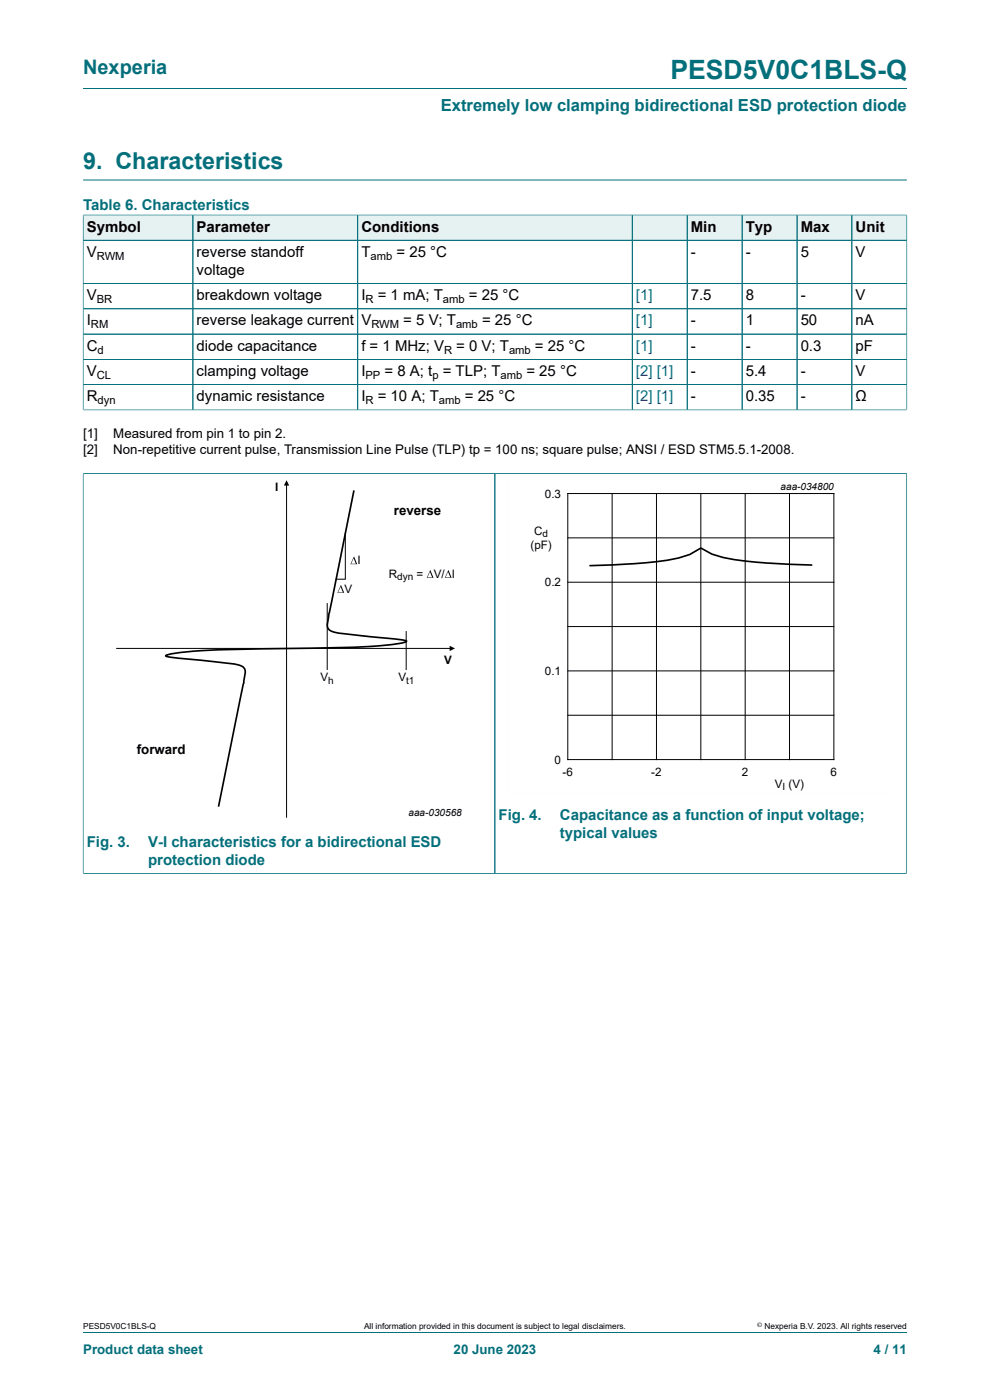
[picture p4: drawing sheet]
<svg xmlns="http://www.w3.org/2000/svg" width="210mm" height="297mm" viewBox="0 0 210 297" stroke-linecap="round" stroke-linejoin="round" font-family="sans-serif">
<defs><g id="words">
<text font-size="5.6" fill="#036f7b" x="142.2" y="16.8">PESD5V0C1BLS-Q</text>
<text font-size="4.9" fill="#036f7b" x="17.6" y="35.9">9. Characteristics</text>
<text font-size="4.2" fill="#036f7b" x="17.6" y="15.6">Nexperia</text>
<text font-size="3.5" fill="#036f7b" x="93.5" y="23.7">Extremely low clamping bidirectional ESD protection diode</text>
<g font-size="3.2" fill="#036f7b">
<text x="17.6" y="44.5">Table 6. Characteristics</text>
<text x="18.4" y="179.6">Fig. 3.</text>
<text x="31.4" y="179.6">V-I characteristics for a bidirectional ESD</text>
<text x="105.8" y="174">Fig. 4.</text>
<text x="118.8" y="174">Capacitance as a function of input voltage;</text>
<text x="118.8" y="177.8">typical values</text>
<text x="31.4" y="183.4">protection diode</text>
</g>
<g font-size="3.2">
<text x="18.4" y="49.1">Symbol</text>
<text x="41.7" y="49.1">Parameter</text>
<text x="76.7" y="49.1">Conditions</text>
<text x="146.5" y="49.1">Min</text>
<text x="158.2" y="49.1">Typ</text>
<text x="169.8" y="49.1">Max</text>
<text x="181.5" y="49.1">Unit</text>
<text x="18.4" y="54.5">V</text>
<text x="41.7" y="54.5">reverse standoff</text>
<text x="41.7" y="58.3">voltage</text>
<text x="76.7" y="54.5">T</text>
<text x="84.1" y="54.5">= 25 °C</text>
<text x="146.5" y="54.5">-</text>
<text x="158.2" y="54.5">-</text>
<text x="169.8" y="54.5">5</text>
<text x="181.5" y="54.5">V</text>
<text x="18.4" y="63.7">V</text>
<text x="41.7" y="63.7">breakdown voltage</text>
<text x="76.7" y="63.7">I</text>
<text x="80.1" y="63.7">= 1 mA; T</text>
<text x="99.5" y="63.7">= 25 °C</text>
<text x="146.5" y="63.7">7.5</text>
<text x="158.2" y="63.7">8</text>
<text x="169.8" y="63.7">-</text>
<text x="181.5" y="63.7">V</text>
<text x="18.4" y="69">I</text>
<text x="41.7" y="69">reverse leakage current</text>
<text x="76.7" y="69">V</text>
<text x="85.6" y="69">= 5 V; T</text>
<text x="102.3" y="69">= 25 °C</text>
<text x="146.5" y="69">-</text>
<text x="158.2" y="69">1</text>
<text x="169.8" y="69">50</text>
<text x="181.5" y="69">nA</text>
<text x="18.4" y="74.4">C</text>
<text x="41.7" y="74.4">diode capacitance</text>
<text x="76.7" y="74.4">f = 1 MHz; V</text>
<text x="96.8" y="74.4">= 0 V; T</text>
<text x="113.5" y="74.4">= 25 °C</text>
<text x="146.5" y="74.4">-</text>
<text x="158.2" y="74.4">-</text>
<text x="169.8" y="74.4">0.3</text>
<text x="181.5" y="74.4">pF</text>
<text x="18.4" y="79.7">V</text>
<text x="41.7" y="79.7">clamping voltage</text>
<text x="76.7" y="79.7">I</text>
<text x="81.6" y="79.7">= 8 A; t = TLP; T</text>
<text x="111.7" y="79.7">= 25 °C</text>
<text x="146.5" y="79.7">-</text>
<text x="158.2" y="79.7">5.4</text>
<text x="169.8" y="79.7">-</text>
<text x="181.5" y="79.7">V</text>
<text x="18.4" y="85.1">R</text>
<text x="41.7" y="85.1">dynamic resistance</text>
<text x="76.7" y="85.1">I</text>
<text x="80.1" y="85.1">= 10 A; T</text>
<text x="98.6" y="85.1">= 25 °C</text>
<text x="146.5" y="85.1">-</text>
<text x="158.2" y="85.1">0.35</text>
<text x="169.8" y="85.1">-</text>
<text x="181.5" y="85.1">Ω</text>
</g>
<g font-size="3.2" fill="#00f">
<text x="134.9" y="63.7">[1]</text>
<text x="134.9" y="69">[1]</text>
<text x="134.9" y="74.4">[1]</text>
<text x="134.9" y="79.7">[2] [1]</text>
<text x="134.9" y="85.1">[2] [1]</text>
</g>
<g font-size="2.8">
<text x="17.6" y="92.9">[1]</text>
<text x="24" y="92.9">Measured from pin 1 to pin 2.</text>
<text x="17.6" y="96.3">[2]</text>
<text x="24" y="96.3">Non-repetitive current pulse, Transmission Line Pulse (TLP) tp = 100 ns; square pulse; ANSI / ESD STM5.5.1-2008.</text>
<text x="83.6" y="109.3">reverse</text>
<text x="29" y="160">forward</text>
</g>
<g font-size="2.8" fill="#036f7b">
<text x="17.6" y="287.2">Product data sheet</text>
<text x="96.2" y="287.2">20 June 2023</text>
<text x="185.3" y="287.2">4 / 11</text>
</g>
<g font-size="2.5">
<text x="58.4" y="104.2">I</text>
<text x="115.6" y="105.5">0.3</text>
<text x="113.3" y="113.5">C</text>
<text x="75.8" y="119.7">I</text>
<text x="112.5" y="116.4">(pF)</text>
<text x="73" y="125.7">V</text>
<text x="82.5" y="122.6">R</text>
<text x="88.4" y="122.6">=</text>
<text x="92" y="122.6">V/ I</text>
<text x="115.6" y="124.4">0.2</text>
<text x="94.2" y="140.9">V</text>
<text x="115.6" y="143.2">0.1</text>
<text x="68" y="144.5">V</text>
<text x="84.5" y="144.5">V</text>
<text x="117.7" y="162">0</text>
<text x="119.3" y="164.5">-6</text>
<text x="138.2" y="164.5">-2</text>
<text x="157.4" y="164.5">2</text>
<text x="164.4" y="167.1">V (V)</text>
<text x="176.2" y="164.5">6</text>
</g>
<g font-size="2.4">
<text x="20.5" y="55.1">RWM</text>
<text x="78.6" y="55.1">amb</text>
<text x="20.5" y="64.3">BR</text>
<text x="77.5" y="64.3">R</text>
<text x="94" y="64.3">amb</text>
<text x="19.3" y="69.6">RM</text>
<text x="78.8" y="69.6">RWM</text>
<text x="96.7" y="69.6">amb</text>
<text x="20.7" y="75">d</text>
<text x="94.2" y="75">R</text>
<text x="108" y="75">amb</text>
<text x="20.5" y="80.4">CL</text>
<text x="77.5" y="80.4">PP</text>
<text x="91.7" y="80.4">p</text>
<text x="106.2" y="80.4">amb</text>
<text x="20.7" y="85.7">dyn</text>
<text x="77.5" y="85.7">R</text>
<text x="93.1" y="85.7">amb</text>
</g>
<g font-size="2.1">
<text x="165.6" y="103.9">aaa-034800</text>
<text x="115.1" y="113.9">d</text>
<text x="84.3" y="123.1">dyn</text>
<text x="69.6" y="145">h</text>
<text x="86.2" y="145">t1</text>
<text x="166" y="167.6">I</text>
<text x="86.7" y="173.2">aaa-030568</text>
</g>
<g font-size="1.8">
<text x="17.6" y="282">PESD5V0C1BLS-Q</text>
<text x="77.2" y="282">All information provided in this document is subject to legal disclaimers.</text>
<text x="162.2" y="282">Nexperia B.V. 2023. All rights reserved</text>
</g>
<text font-size="1.4" x="160.6" y="281.6">©</text>
</g></defs>
<path d="M17.6 18.8h174.8M17.6 38.2h174.8" fill="none" stroke="#036f7b" stroke-width=".21"/>
<path d="M17.7 45.7h23.2v5.2h-23.2z" fill="#e6f1f2"/>
<path d="M17.6 45.5v5.5h23.3v-5.4h-23.3" fill="none" stroke="#036f7b" stroke-width=".21"/>
<path d="M41 45.7h34.8v5.2h-34.8z" fill="#e6f1f2"/>
<path d="M40.9 45.6h35v5.4h-35z" fill="none" stroke="#036f7b" stroke-width=".21"/>
<path d="M75.9 45.7h58.1v5.2h-58.1z" fill="#e6f1f2"/>
<path d="M75.9 45.6h58.2v5.4h-58.2z" fill="none" stroke="#036f7b" stroke-width=".21"/>
<path d="M134.2 45.7h11.5v5.2h-11.5z" fill="#e6f1f2"/>
<path d="M134.1 45.6h11.7v5.4h-11.7z" fill="none" stroke="#036f7b" stroke-width=".21"/>
<path d="M145.8 45.7h11.5v5.2h-11.5z" fill="#e6f1f2"/>
<path d="M145.8 45.6h11.6v5.4h-11.6z" fill="none" stroke="#036f7b" stroke-width=".21"/>
<path d="M157.5 45.7h11.5v5.2h-11.5z" fill="#e6f1f2"/>
<path d="M157.4 45.6h11.7v5.4h-11.7z" fill="none" stroke="#036f7b" stroke-width=".21"/>
<path d="M169.1 45.7h11.5v5.2h-11.5z" fill="#e6f1f2"/>
<path d="M169.1 45.6h11.6v5.4h-11.6z" fill="none" stroke="#036f7b" stroke-width=".21"/>
<path d="M180.8 45.7h11.5v5.2h-11.5z" fill="#e6f1f2"/>
<g fill="none" stroke="#036f7b" stroke-width=".21">
<path d="M17.6 51h174.8M17.6 45.7v41.3M17.7 45.6h174.7M40.9 45.7v41.3M75.9 45.7v41.3M134.1 45.7v41.3M145.8 45.7v41.3M157.4 45.7v41.3M169.1 45.7v41.3M180.7 45.6v41.4M192.4 45.5v41.5M17.6 60.1h174.8"/>
<path d="M17.6 65.5h174.8M17.6 70.9h174.8M17.6 76.2h174.8M17.6 87h174.8M17.6 81.6h174.8M17.6 100.4h174.8M17.6 100.4v85M105 100.4v84.9M192.3 100.4v85M17.6 185.3h174.8M17.6 282.6h174.8"/>
</g>
<g fill="none" stroke="#000" stroke-width=".21">
<path d="M60.8 102.4v71M73.2 113v9.9h-1.9M120.4 104.7h56.5v56.4h-56.5zM120.4 114.1h56.5M129.8 104.7v56.4M139.3 104.7v56.4M148.7 104.7v56.4M158.1 104.7v56.4M167.5 104.7v56.4M24.8 137.6h71.1M69.4 128v14M86.2 134v8"/>
<path d="M120.4 123.5h56.5M120.4 132.9h56.5M120.4 142.3h56.5M120.4 151.7h56.5"/>
</g>
<g fill="#000">
<path d="M60.8 101.9l.5 1.1h-1.1zM95.4 137l1.1 .6-1.1 .5z"/>
<path d="M75.1 118l-.8 1.7h1.5zM75 118.4l.5 1.2h-1z"/>
<path d="M72.3 124.1l-.7 1.6h1.4zM72.2 124.5l.5 1.2h-1z"/>
<path d="M91.3 120.9l-.8 1.7h1.5zM91.2 121.3l.5 1.2h-1z"/>
<path d="M95.1 120.9l-.7 1.7h1.4zM95 121.3l.5 1.2h-1z"/>
</g>
<path d="M75.1 104l-5.4 27.2a3.2 3.2 0 0 0-.1 2.1 5.5 5.5 0 0 0 3.8 1.2l11 1.1 1.8 .4a1.73 1.73 0 0 1-1.6 .5 217.6 217.6 0 0 1-25.4 1.1 167.6 167.6 0 0 0-23.2 1.2l-.8 .3v.1l1.8 .3 8.2 .8a21.7 21.7 0 0 1 6.2 1.1 1.69 1.69 0 0 1 .5 2l-5.5 27.7M172.2 119.9a117.1 117.1 0 0 1-18.8-1.6l-2.4-.7-2.3-1.3-2.4 1.3a40.5 40.5 0 0 1-11.7 2l-9.5 .4" fill="none" stroke="#000" stroke-width=".35"/>
<path d="M107.7 101.9h81.9v66.3h-81.9z" fill="none" stroke="#fefefe" stroke-width=".21"/>
<use href="#words"/>
</svg>
